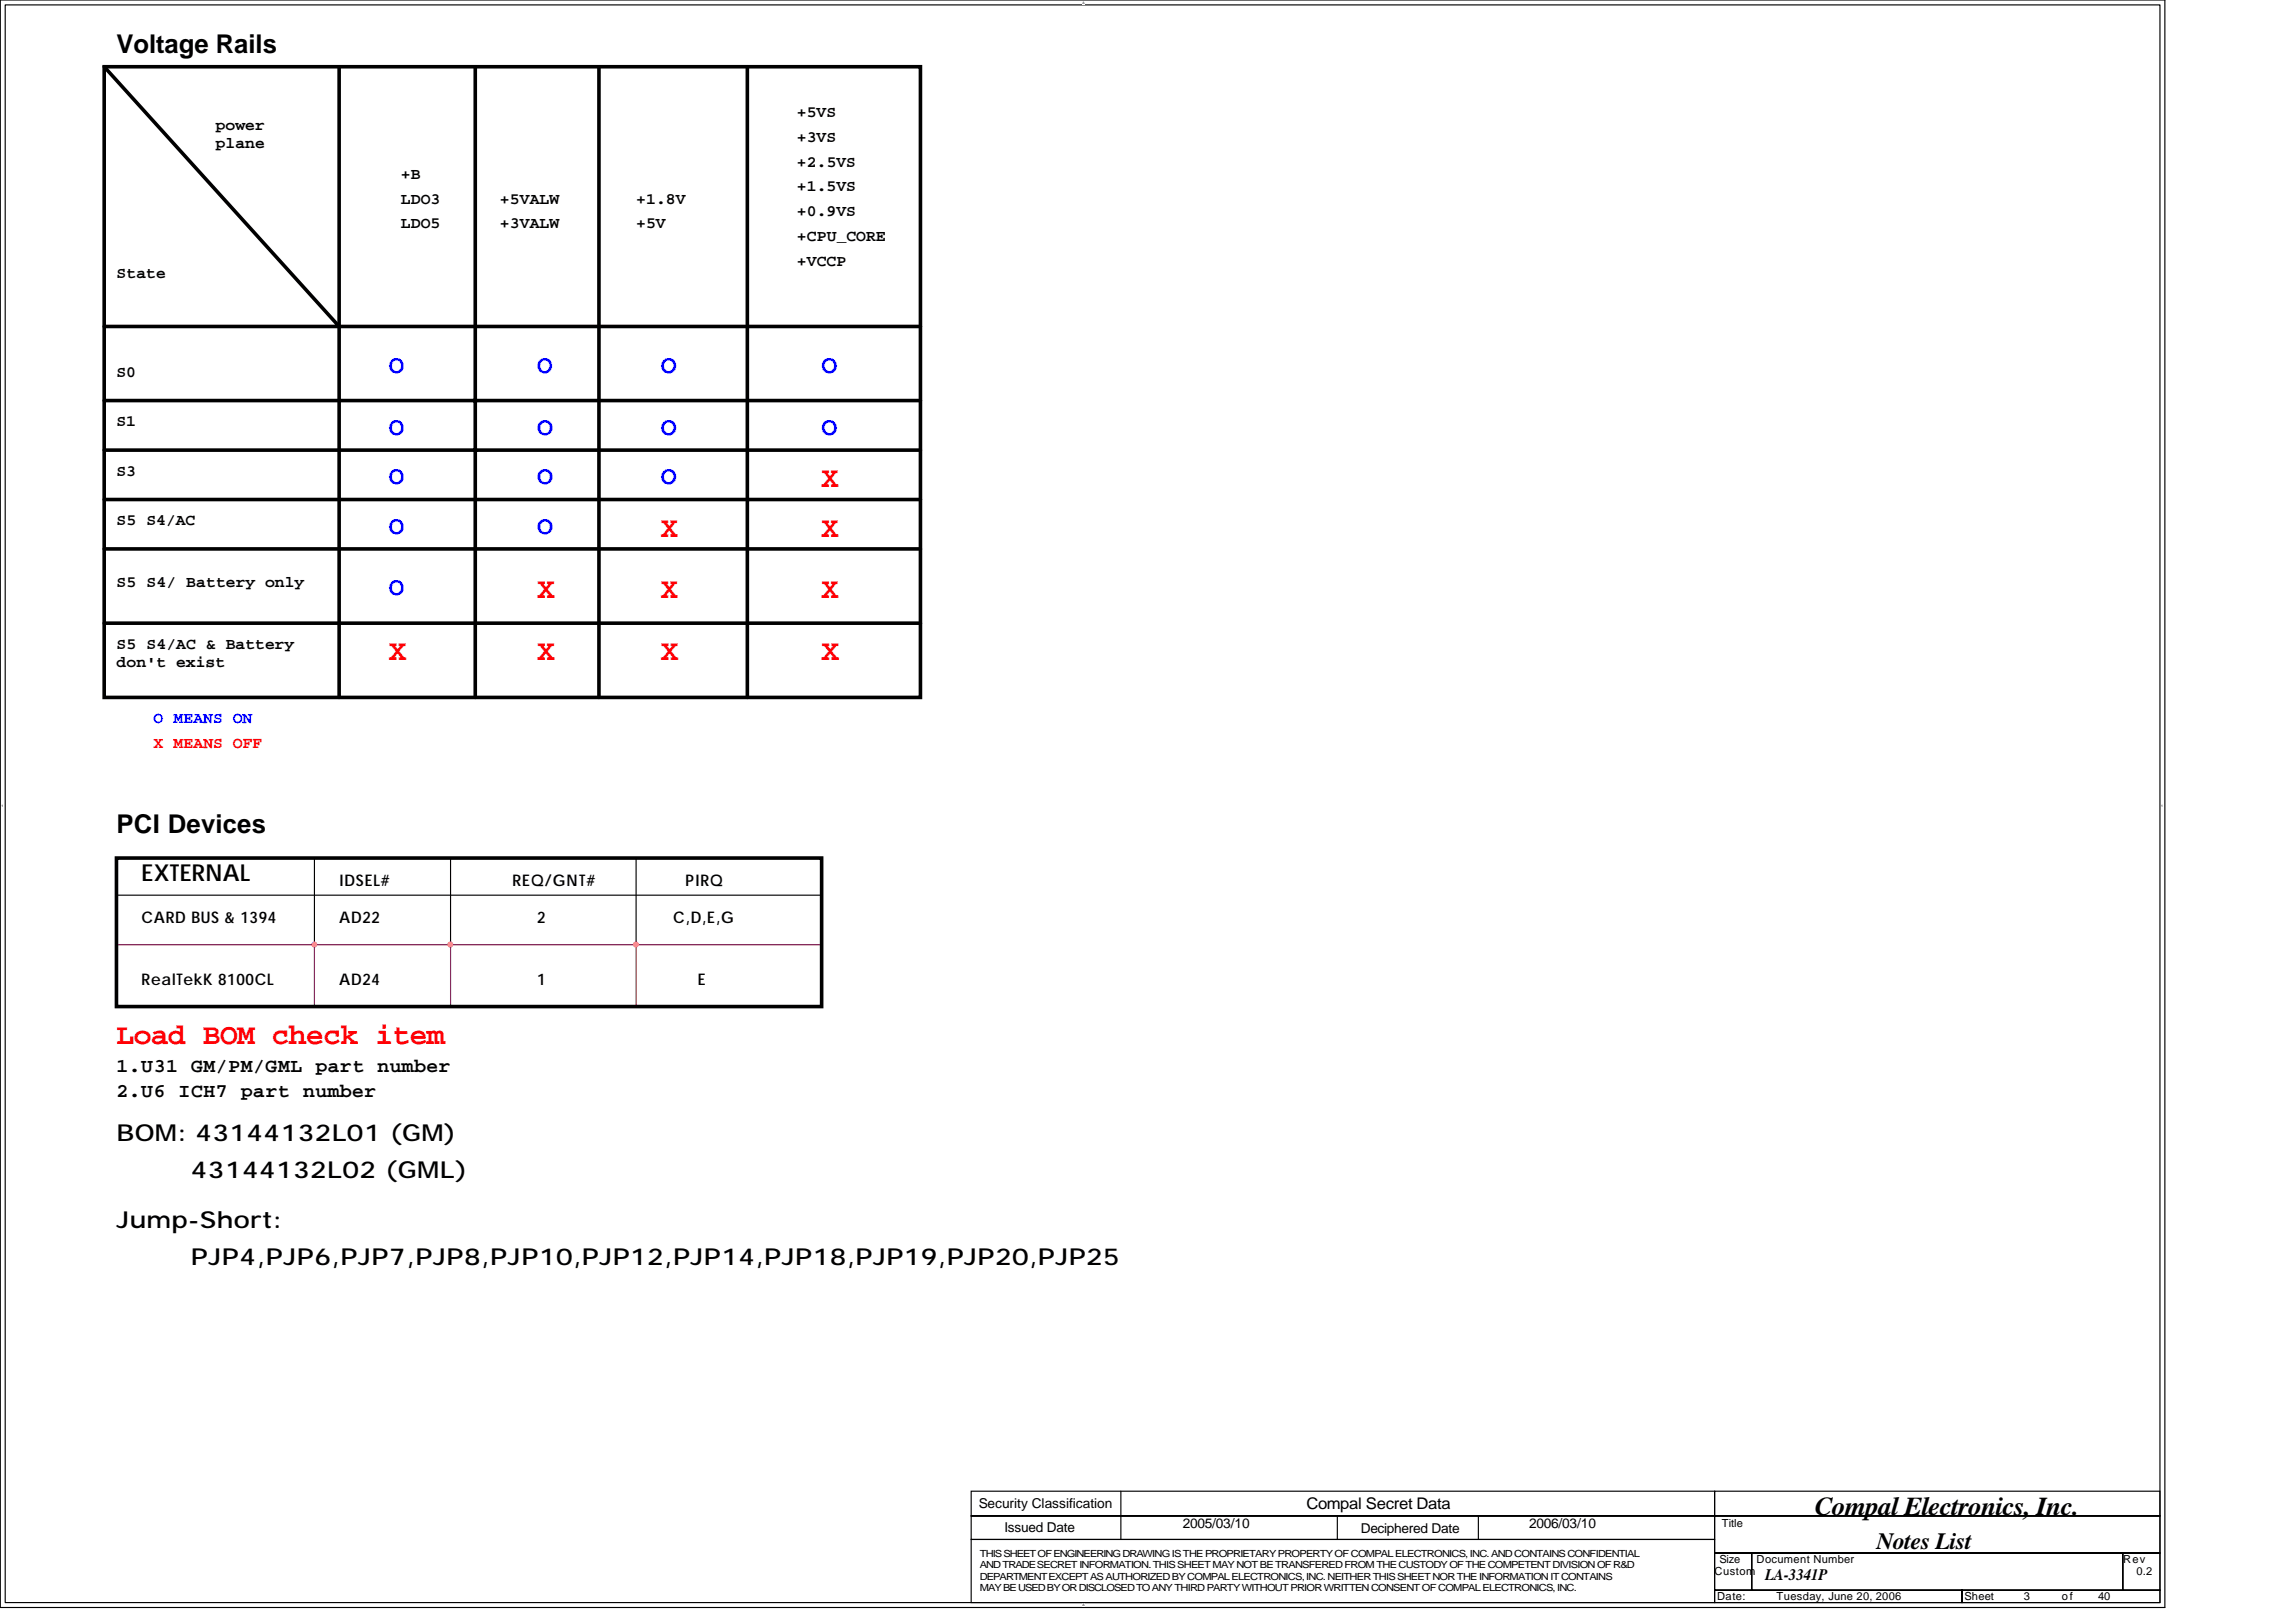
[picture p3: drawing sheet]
<svg xmlns="http://www.w3.org/2000/svg" width="297mm" height="210mm" viewBox="0 0 297 210" stroke-linecap="round" stroke-linejoin="round" font-family="sans-serif">
<defs><g id="words">
<g font-size="3.8" fill="#f00">
<text x="106.3" y="63">X</text>
<text x="85.5" y="69.4">X</text>
<text x="106.3" y="69.4">X</text>
<text x="69.5" y="77.4">X</text>
<text x="85.5" y="77.4">X</text>
<text x="106.3" y="77.4">X</text>
<text x="50.3" y="85.4">X</text>
<text x="69.5" y="85.4">X</text>
<text x="85.5" y="85.4">X</text>
<text x="106.3" y="85.4">X</text>
<text x="15.1" y="135">Load BOM check item</text>
</g>
<g font-size="3.3">
<text x="15.1" y="6.9">Voltage Rails</text>
<text x="15.1" y="107.7">PCI Devices</text>
<text x="234.8" y="196">Compal Electronics, Inc.</text>
</g>
<g font-size="3.3" fill="#00f">
<text x="50.3" y="48.2">O</text>
<text x="69.5" y="48.2">O</text>
<text x="85.5" y="48.2">O</text>
<text x="106.3" y="48.2">O</text>
<text x="50.3" y="56.2">O</text>
<text x="69.5" y="56.2">O</text>
<text x="85.5" y="56.2">O</text>
<text x="106.3" y="56.2">O</text>
<text x="50.3" y="62.6">O</text>
<text x="69.5" y="62.6">O</text>
<text x="85.5" y="62.6">O</text>
<text x="50.3" y="69">O</text>
<text x="69.5" y="69">O</text>
<text x="50.3" y="77">O</text>
</g>
<g font-size="3">
<text x="18.3" y="114">EXTERNAL</text>
<text x="15.1" y="147.7">BOM: 43144132L01 (GM)</text>
<text x="24.7" y="152.5">43144132L02 (GML)</text>
<text x="15.1" y="158.9">Jump-Short:</text>
<text x="24.7" y="163.7">PJP4,PJP6,PJP7,PJP8,PJP10,PJP12,PJP14,PJP18,PJP19,PJP20,PJP25</text>
<text x="242.8" y="200.5">Notes List</text>
</g>
<g font-size="2.5">
<text x="15.1" y="138.8">1.U31 GM/PM/GML part number</text>
<text x="15.1" y="142">2.U6 ICH7 part number</text>
</g>
<g font-size="2.1">
<text x="27.9" y="16.8">power</text>
<text x="103.1" y="15.2">+5VS</text>
<text x="27.9" y="19.1">plane</text>
<text x="51.9" y="23.2">+B</text>
<text x="103.1" y="18.4">+3VS</text>
<text x="103.1" y="21.6">+2.5VS</text>
<text x="51.9" y="26.4">LDO3</text>
<text x="51.9" y="29.6">LDO5</text>
<text x="64.7" y="26.4">+5VALW</text>
<text x="64.7" y="29.6">+3VALW</text>
<text x="82.3" y="26.4">+1.8V</text>
<text x="82.3" y="29.6">+5V</text>
<text x="103.1" y="24.8">+1.5VS</text>
<text x="103.1" y="28">+0.9VS</text>
<text x="15.1" y="36">State</text>
<text x="103.1" y="31.2">+CPU_CORE</text>
<text x="103.1" y="34.4">+VCCP</text>
<text x="15.1" y="48.8">S0</text>
<text x="15.1" y="55.2">S1</text>
<text x="15.1" y="61.6">S3</text>
<text x="15.1" y="68">S5 S4/AC</text>
<text x="15.1" y="76">S5 S4/ Battery only</text>
<text x="15.1" y="84">S5 S4/AC &amp; Battery</text>
<text x="15.1" y="86.3">don't exist</text>
<text x="18.3" y="119.4">CARD BUS &amp; 1394</text>
<text x="43.9" y="119.4">AD22</text>
<text x="43.9" y="114.6">IDSEL#</text>
<text x="66.3" y="114.6">REQ/GNT#</text>
<text x="69.5" y="119.4">2</text>
<text x="87.1" y="119.4">C,D,E,G</text>
<text x="88.7" y="114.6">PIRQ</text>
<text x="18.3" y="127.4">RealTekK 8100CL</text>
<text x="43.9" y="127.4">AD24</text>
<text x="69.5" y="127.4">1</text>
<text x="90.3" y="127.4">E</text>
<text x="169" y="195.3">Compal Secret Data</text>
<text x="228.4" y="204.4">LA-3341P</text>
</g>
<text font-size="2.1" fill="#00f" x="19.9" y="93.6">O MEANS ON</text>
<text font-size="2.1" fill="#f00" x="19.9" y="96.8">X MEANS OFF</text>
<g font-size="1.8">
<text x="126.6" y="195.2">Security Classification</text>
<text x="153" y="197.7">2005/03/10</text>
<text x="197.8" y="197.7">2006/03/10</text>
<text x="130" y="198.2">Issued Date</text>
<text x="176.1" y="198.4">Deciphered Date</text>
</g>
<g font-size="1.4">
<text x="222.8" y="197.6">Title</text>
<text x="221.8" y="203.9">Custom</text>
<text x="222.5" y="202.3">Size</text>
<text x="227.3" y="202.3">Document Number</text>
<text x="274.7" y="202.3">Rev</text>
<text x="276.4" y="203.9">0.2</text>
<text x="222.1" y="207.1">Date:</text>
<text x="229.8" y="207.1">Tuesday, June 20, 2006</text>
<text x="254.1" y="207.1">Sheet</text>
<text x="261.8" y="207.1">3</text>
<text x="266.7" y="207.1">of</text>
<text x="271.4" y="207.1">40</text>
</g>
<g font-size="1.3">
<text x="126.8" y="201.5">THIS SHEET OF ENGINEERING DRAWING IS THE PROPRIETARY PROPERTY OF COMPAL ELECTRONICS, INC. AND CONTAINS CONFIDENTIAL</text>
<text x="126.8" y="202.9">AND TRADE SECRET INFORMATION. THIS SHEET MAY NOT BE TRANSFERED FROM THE CUSTODY OF THE COMPETENT DIVISION OF R&amp;D</text>
<text x="126.8" y="204.4">DEPARTMENT EXCEPT AS AUTHORIZED BY COMPAL ELECTRONICS, INC. NEITHER THIS SHEET NOR THE INFORMATION IT CONTAINS</text>
<text x="126.8" y="205.9">MAY BE USED BY OR DISCLOSED TO ANY THIRD PARTY WITHOUT PRIOR WRITTEN CONSENT OF COMPAL ELECTRONICS, INC.</text>
</g>
<g font-size=".4">
<text x="140.1" y=".5">A</text>
<text x=".2" y="104.4">1</text>
<text x="279.6" y="104.4">1</text>
<text x="140.1" y="207.9">A</text>
</g>
</g></defs>
<path d="M0 0h280.1v208h-280.1zM.7 .6h278.7v206.8h-278.7z" fill="none" stroke="#000" stroke-width=".15"/>
<g fill="#fff">
<path d="M140.1 .1h.2v.5h-.2z"/>
<path d="M140.1 207.5h.2v.5h-.2z"/>
<path d="M.2 104h.2v.5h-.2z"/>
<path d="M279.6 104h.2v.5h-.2z"/>
</g>
<path d="M15.1 122.3h25.6M58.3 122.3h-17.6v8M82.3 122.3h-24v8M106.3 122.3h-24v8" fill="none" stroke="#800040" stroke-width=".15"/>
<g fill="none" stroke="#000" stroke-width=".15">
<path d="M15.1 115.8h91.2M40.7 111v11.3M58.3 111v11.3M82.3 111v11.3M125.6 193h96.2v3.2h-96.2zM125.6 196.2h96.2v3h-96.2zM125.6 199.2h96.2v8.2h-96.2zM145 193v6.2M173 196.2v3M191.3 196.2v3M221.8 193h57.6v3.2h-57.6zM221.8 196.2h57.6v4.8h-57.6z"/>
<path d="M221.8 201h4.8v4.8h-4.8zM221.8 205.8h32v1.6h-32zM226.6 201h48v4.8h-48zM253.8 205.8h25.6v1.6h-25.6zM274.6 201h4.8v4.8h-4.8z"/>
</g>
<g fill="none" stroke="#000" stroke-width=".47">
<path d="M13.5 8.6h105.6v81.7h-105.6zM13.5 8.6l30.4 33.6M43.9 8.6v81.7M61.5 8.6v81.7M77.5 8.6v81.7M96.7 8.6v81.7M13.5 42.2h105.6M13.5 51.8h105.6M13.5 58.3h105.6M13.5 71h105.6M13.5 64.6h105.6M13.5 80.6h105.6"/>
<path d="M15.1 111h91.2v19.3h-91.2z"/>
</g>
<g fill="#f0f" stroke="#f0f" stroke-width=".15">
<circle cx="82.3" cy="122.2" r=".32"/>
<circle cx="58.3" cy="122.2" r=".32"/>
<circle cx="40.7" cy="122.2" r=".32"/>
</g>
<use href="#words"/>
</svg>
